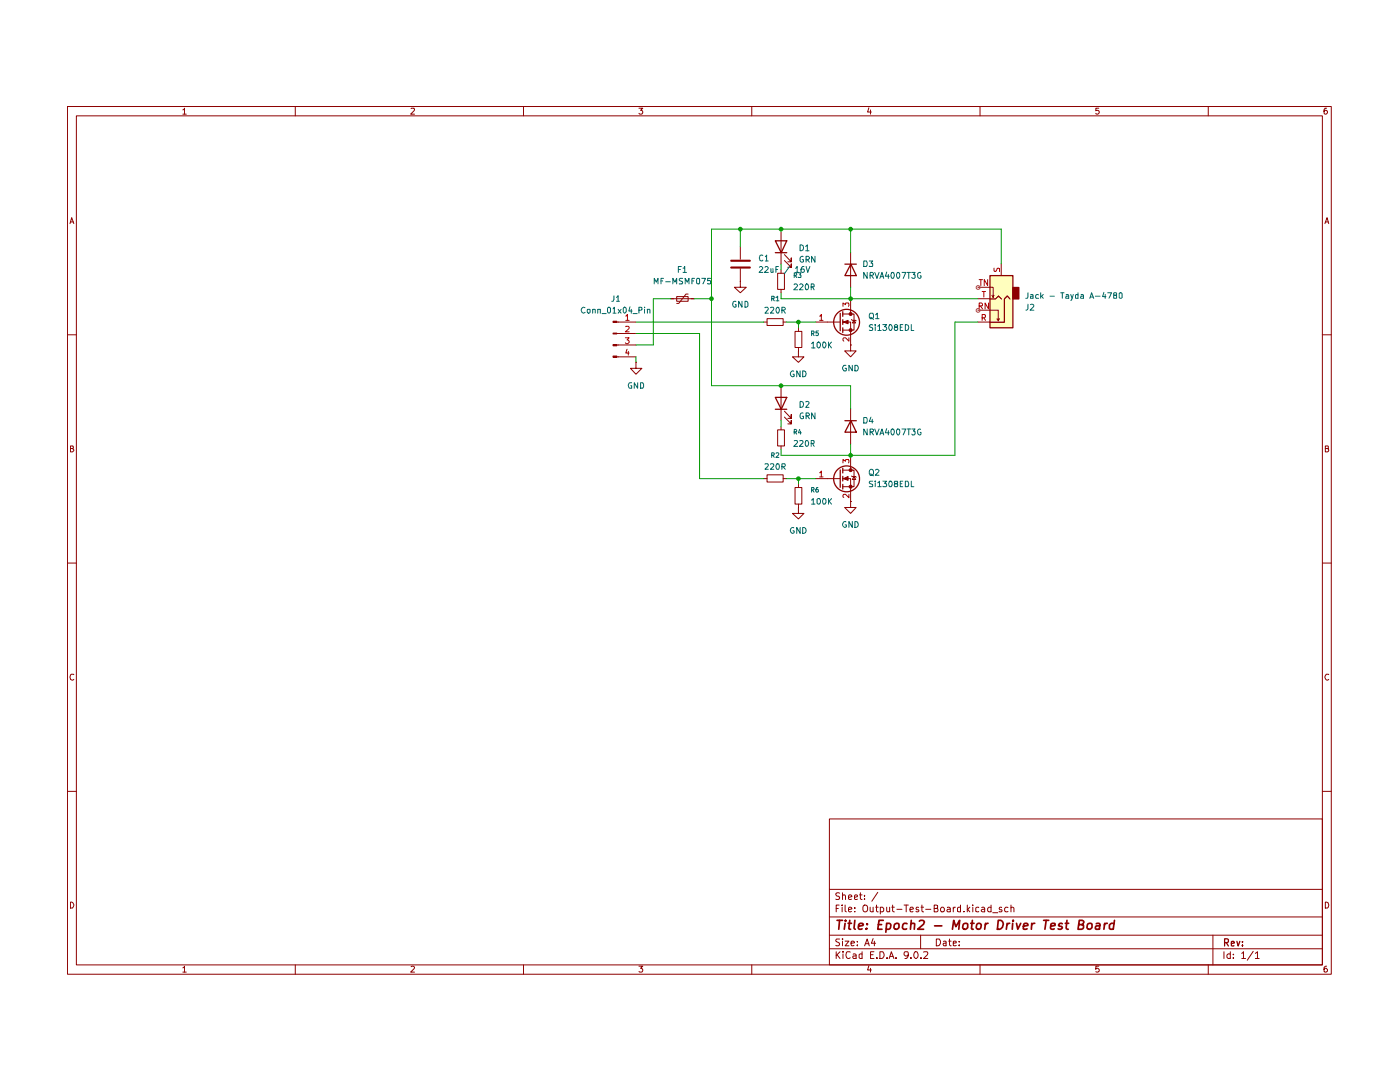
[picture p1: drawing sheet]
<svg xmlns="http://www.w3.org/2000/svg" width="279mm" height="216mm" viewBox="0 0 279 216" stroke-linecap="round" stroke-linejoin="round" font-family="sans-serif">
<g fill="none" stroke="#8d0000" stroke-width=".2">
<path d="M13.5 21.3h252.2v173.1h-252.2zM15.2 23.1h248.7v169.4h-248.7zM36.5 21.9l.3-.3v1.2M36.5 22.8h.7M58.9 21.3v1.8M82 21.7l.6-.1 .1 .3-.7 .9h.7M104.5 21.3v1.8M127.5 21.6h.8l-.5 .4 .4 .1v.6l-.5 .1-.2-.2M150 21.3v1.8M173.4 21.5l-.3 .9h.8M173.7 21.9v.9M195.6 21.3v1.8"/>
<path d="M219.3 21.6h-.6v.5h.6l.1 .4-.3 .3-.4-.2M241.1 21.3v1.8M264.8 21.6h-.4l-.2 .2v.8l.5 .2 .2-.3v-.2l-.2-.3-.5 .1v.2M14 44.6l.3-1.2 .4 1.2M14.1 44.3h.5M264.4 44.6l.4-1.2 .4 1.2M264.5 44.3h.6M13.5 66.8h1.7M263.9 66.8h1.8M14.1 89.5h.5v-.5h-.5v1.2h.4l.2-.5-.3-.2M264.5 89.5h.5l.1-.4-.6-.1v1.2l.6-.1 .1-.4-.3-.2M13.5 112.4h1.7"/>
<path d="M263.9 112.4h1.8M14.7 134.6l-.5-.1a.67 .67 0 0 0-.2 .7 .67 .67 0 0 0 .5 .5l.2-.1M265.2 134.6l-.5-.1a.67 .67 0 0 0-.3 .7 .67 .67 0 0 0 .5 .5l.3-.1M13.5 157.9h1.7M263.9 157.9h1.8M165.5 163.4h98.4v29.1h-98.4zM165.5 177.5h98.4M167.6 178.2l-.6-.1-.2 .3a.57 .57 0 0 0 .7 .5v.5h-.7M168.2 178.7l.1-.1h.4v.9M168.2 178.1v1.4M169.3 179.1l.7-.2-.1-.3h-.4l-.2 .2v.5l.2 .2 .4-.1M170.5 179.1l.6-.2v-.3h-.4l-.2 .2v.5l.2 .2 .4-.1"/>
<path d="M171.5 178.6h.5M171.7 178.1v1.2l.3 .2M172.6 179.3v.2M172.6 178.6v.2M175.2 178.1l-1.2 1.7M14.1 180a.66 .66 0 0 1 .6 .4 .66 .66 0 0 1-.2 .8h-.4zM36.5 193.1l.3-.3v1.2M36.5 194h.7M58.9 192.5v1.9M82 192.9l.5-.1 .2 .3-.7 .9h.7M104.5 192.5v1.9M127.5 192.8h.8l-.5 .4 .4 .1v.6h-.7"/>
<path d="M150 192.5v1.9M165.5 189.3h98.4M165.5 186.6h98.4M165.5 183h98.4M166.9 189.9v1.4M166.9 181.3h.4M167 190.5l.6 .8M167.5 180.6h-.6v1.4M167.6 187.4h-.6l-.2 .2 .2 .3a.55 .55 0 0 1 .5 .7h-.7M167.6 189.9l-.7 .8M168.1 180.6v.1M168.1 181v1"/>
<path d="M168.2 187.4v.1M168.2 187.8v.9M168.2 189.9v.1M168.2 190.3v1M168.7 187.8h.7l-.7 .9h.7M168.7 180.6v1.2l.2 .2M169.3 181.5l.7-.1-.1-.3-.4-.1-.2 .3v.5l.2 .2 .4-.1M169.7 190l-.6-.1a.78 .78 0 0 0-.3 .8 .78 .78 0 0 0 .6 .6l.3-.2M169.8 188.2l.7-.1-.1-.2-.4-.1-.2 .2 .1 .6h.5M170.3 190.4l.3-.1 .3 .2v.8M170.6 181.9v.1M170.6 181.1v.2"/>
<path d="M170.9 190.7l-.6 .1-.1 .1 .2 .4 .5-.1M171.1 188.6v.1M171.1 187.9v.1M172 190.4l-.3-.1-.2 .2v.6l.2 .2 .3-.1M172 189.9v1.4M172.3 180.8l.3-.2 .5 .2v.7l-.3 .5a.46 .46 0 0 1-.6-.5zM172.6 188.7l.5-1.3 .4 1.3M172.7 188.3h.7M173.4 192.7l-.3 .9h.8M173.7 181v.8l.2 .2 .3-.1M173.7 193.2v.8M173.7 190.5h.5"/>
<path d="M174.2 187.3l-.3 .9h.9M174.2 181v1M174.4 189.9h-.7v1.4h.7M174.5 187.8v.9M174.8 181h.5M174.9 180.6v1.2l.4 .2M175 191.1v.2M175.6 189.9h.6a.77 .77 0 0 1 .2 .9 .77 .77 0 0 1-.8 .5zM175.7 181.1l.4-.1 .3 .3-.1 .6h-.6M175.7 181v1.4M177 181v.8l.1 .2 .4-.1M177 191.1v.2"/>
<path d="M177.5 191.3l.4-1.4 .5 1.4M177.5 181v1M177.6 190.8h.6M178 181h.5M178.1 180.6v1.2l.4 .2M178.8 191.1v.2M179 181.4h1M180.4 180.6h.9M180.9 180.6v1.4M181.3 190.5l-.3 .3h-.3l-.3-.3 .2-.6 .6 .1a.93 .93 0 0 1-.3 1.3h-.3M181.6 181.5l.7-.1-.2-.4-.4 .1-.1 .7 .2 .2 .4-.1M181.8 191.1v.2"/>
<path d="M182.5 190l.1-.1a.68 .68 0 0 1 .7 .6 .68 .68 0 0 1-.6 .8 .89 .89 0 0 1-.2-1.3zM183.3 181.1l-.3-.1-.2 .3 .2 .2h.3l.1 .3-.2 .2-.4-.1M183.7 186.6v2.7M183.8 191.1v.2M183.8 181h.5M184 180.6v1.2l.3 .2M184.3 190l.7-.1 .2 .3-.1 .3-.8 .8h.9M184.7 181.4h1.1M186.4 181.3l.6-.1 .1-.5-.7-.1v1.4h.5a.42 .42 0 0 0 .2-.7h-.2M186.9 187.4h.6a.77 .77 0 0 1 .2 .9 .77 .77 0 0 1-.8 .4zM187.7 181.3l.3-.3h.2l.3 .3-.1 .6h-.6zM188.3 187.9h.5v.8"/>
<path d="M188.8 188.1l-.5 .1-.1 .2 .2 .3 .4-.1M189.1 181.1h.5l.1 .9M189.3 187.8h.5M189.5 187.4v1.1l.2 .2h.1M189.7 181.4l-.7 .2 .1 .4 .6-.1M190.2 188.2l.6-.1v-.2h-.6v.7h.6M190.2 181v1M190.7 181l-.5 .3M191.4 188.6v.1M191.4 187.9v.1M191.7 181.1l-.4-.1-.2 .2v.7h.6M191.7 180.6v1.4"/>
<path d="M192.4 181.9v.1M193 180.6v1.4M193.1 181.4l.5 .6M193.6 181l-.6 .5M194.1 180.6v.1M194.1 181v1M195.3 181.1l-.3-.1-.3 .2v.7h.6M195.6 192.5v1.9M195.9 181.1h.5l.1 .9M196.5 181.4l-.7 .2v.2l.3 .2 .4-.1M197.8 181.1l-.4-.1-.3 .3 .1 .6h.6M197.8 180.6v1.4"/>
<path d="M198.1 182.1h1M199.9 181.1l-.3-.1-.2 .3 .2 .2h.3l.1 .3-.2 .2-.4-.1M201.2 181.1l-.5-.1-.2 .3 .1 .6h.6M201.8 181.2v-.1a.36 .36 0 0 1 .6 .2v.7M201.8 180.6v1.4M219.3 192.8h-.6v.6l.4-.2 .3 .3-.1 .4h-.6M241.1 192.5v1.9M242.1 186.6v5.9M244.3 189.9v1.4M245.5 190.4l-.4-.1-.2 .3v.4l.2 .3 .4-.1M245.5 189.9v1.4M246.1 191.1v.2"/>
<path d="M246.1 190.4v.1M247.8 190.2l.4-.3v1.4M247.8 191.3h.8M250.1 189.8l-1.2 1.8M250.5 190.2l.5-.3v1.4M250.5 191.3h.8M264.5 180a.66 .66 0 0 1 .7 .4 .66 .66 0 0 1-.3 .8h-.4zM264.8 192.8l-.6 .2v.9h.6l.1-.4-.2-.3h-.3l-.2 .3"/>
</g>
<path d="M244.4 188.1l.7-.1 .1-.5-.3-.2h-.5v1.5M244.7 188.1l.5 .7M245.7 188.3l.6-.1-.1-.4-.5 .1v.8h.6M246.8 187.8l.3 1 .3-1M247.9 188.6v.2M247.9 187.9v.1" fill="none" stroke="#8d0000" stroke-width=".25"/>
<g fill="none" stroke="#8d0000" stroke-width=".34">
<path d="M167 183.6h1.2M167.6 183.6l-.2 1.8M168.7 184.2l-.2 1.2M168.7 183.6v.2M169.3 184.2h.6M169.6 183.6l-.2 1.7 .4 .1M170.6 183.6l-.2 1.6 .3 .2M171.4 184.8l.8-.1v-.4a.6 .6 0 0 0-.8 .2v.8h.6M173 185.3l-.1 .1-.1-.1h.2l-.1 .1M173.1 184.3v.2M175.3 184.5h.6M176.3 183.6h-.9l-.2 1.8h.8"/>
<path d="M177 184.3l.5-.1 .3 .4-.3 .7h-.6M177 184.2l-.2 1.8M178.6 184.4l.3-.2 .5 .2v.7l-.2 .2-.5 .1-.2-.1-.1-.2zM181 184.3h-.7l-.2 .8 .2 .3 .6-.1M181.8 184.4l.3-.2 .4 .1v1.1M181.9 183.6l-.2 1.8M183.5 183.8l.2-.2h.5a.34 .34 0 0 1 .2 .6l-.1 .2-1.2 1h1.2M186.5 184.7h1.5M190.1 185.4l.2-1.8 .5 1.3 .7-1.3-.2 1.8M192.3 184.4l.1-.1a.56 .56 0 0 1 .7 .1v.7l-.4 .3-.4-.1-.2-.2zM193.7 184.2h.7M194.1 183.6l-.2 1.7 .3 .1"/>
<path d="M195 184.4l.2-.2 .6 .2v.7l-.2 .2-.4 .1-.3-.1-.1-.2zM196.7 184.2l-.2 1.2M197.2 184.2l-.6 .4M199.2 183.6h.5a.96 .96 0 0 1 .5 1.2 .96 .96 0 0 1-1.1 .6zM201 184.2l-.2 1.2M201.5 184.2l-.3 .1-.2 .3M202.1 184.2l-.1 1.2M202.2 183.6v.2M202.9 184.2l.2 1.2 .6-1.2M204.2 184.8l.9-.1v-.4h-.7l-.2 .9 .2 .2 .6-.1M205.9 184.2l-.1 1.2M206.5 184.2l-.4 .1-.2 .3"/>
<path d="M208.3 183.6h1M208.8 183.6l-.3 1.8M209.7 184.8l.9-.1v-.4a.6 .6 0 0 0-.9 .2v.8h.7M212 184.3l-.4-.1-.4 .4 .3 .2 .4 .1 .1 .3a.6 .6 0 0 1-.8 .1M212.6 184.2h.7M212.9 183.6l-.1 1.6 .1 .1 .3 .1M215.3 184.5l.8-.1 .2-.4-.1-.2-.2-.2h-.6l-.3 1.8h.7l.4-.1v-.6l-.3-.2M217.1 184.4l.1-.1a.56 .56 0 0 1 .7 .1v.7l-.4 .3-.4-.1-.2-.2zM218.8 184.3h.7l-.1 1.1M219.5 184.7h-.6l-.3 .3v.3l.2 .1 .7-.1M220.5 184.2l-.2 1.2M221 184.2l-.4 .1-.2 .3"/>
<path d="M222.3 184.3a.65 .65 0 0 0-.9 .3v.7l.3 .1 .5-.1M222.4 183.6l-.2 1.8"/>
</g>
<path d="M197.5 55h4.6v10.4h-4.6z" fill="#fffebe"/>
<path d="M158.7 66.1h1.3v3.2h-1.3zM159.3 65.4v.7M159.3 69.3v.7M165.1 95.5h2.5M168.2 93.8h2.2v3.3h-2.2" fill="none" stroke="#8d0000" stroke-width=".2"/>
<path d="M167.7 93.8v3.4M168.2 93.4v1M168.2 95v1M168.2 96.6v1" fill="none" stroke="#8d0000" stroke-width=".25"/>
<path d="M168.3 95.5l1-.4v.7z" fill="#8d0000"/>
<path d="M168.3 95.5l1-.4v.7zM169.8 93.1v.7" fill="none" stroke="#8d0000" stroke-width=".2"/>
<circle cx="169" cy="95.5" r="2.58" fill="none" stroke="#8d0000" stroke-width=".25"/>
<path d="M169.6 93.6h.4v.4h-.4z" fill="#8d0000"/>
<path d="M169.6 93.6h.4v.4h-.4z" fill="none" stroke="#8d0000" stroke-width=".2"/>
<path d="M169.6 96.9h.4v.4h-.4z" fill="#8d0000"/>
<path d="M165.1 64.3h2.5M168.2 62.7h2.2v3.2h-2.2M169.8 68.8v1.2h1.1l-1.1 1.2-1.2-1.2h1.2M169.8 68.8h.1M162.8 95.5h2.3M168.2 95.5h1.6v4.6M169.6 96.9h.4v.4h-.4zM169.8 81.6v7M169.8 90.8v2.3M169.9 95l.9 .1 .1 .2M170.4 95.1l.4 .6h-.7z" fill="none" stroke="#8d0000" stroke-width=".2"/>
<path d="M163.6 94.3h.1l.2-.3v1.2M163.6 95.2h.7M168.2 92.4v-.7l.5 .3 .1-.3h.5v.7M169.4 98.6v.7l-.7-.7h-.3l-.2 .2v.3l.2 .1" fill="none" stroke="#b40000" stroke-width=".2"/>
<path d="M167.7 62.5v3.5M168.2 62.2v.9M168.2 63.8v.9M168.2 65.4v.9M168.6 83.9h2.3M169.8 83.9l1.1 2.3h-2.3z" fill="none" stroke="#8d0000" stroke-width=".25"/>
<path d="M168.3 64.3l1-.4v.7z" fill="#8d0000"/>
<path d="M168.3 64.3l1-.4v.7zM169.8 61.9v.8" fill="none" stroke="#8d0000" stroke-width=".2"/>
<circle cx="169" cy="64.3" r="2.58" fill="none" stroke="#8d0000" stroke-width=".25"/>
<path d="M169.6 62.4h.4v.5h-.4z" fill="#8d0000"/>
<path d="M169.6 62.4h.4v.5h-.4z" fill="none" stroke="#8d0000" stroke-width=".2"/>
<path d="M169.6 65.7h.4v.4h-.4z" fill="#8d0000"/>
<g fill="none" stroke="#8d0000" stroke-width=".2">
<path d="M169.8 50.4v6.9M169.8 59.6v2.3M162.8 64.3h2.3M168.2 64.3h1.6v4.5M169.6 65.7h.4v.4h-.4zM169.9 63.8l.2 .1 .8 .1M170.4 63.9l.4 .5h-.7zM158.7 97.3h1.3v3.3h-1.3zM159.3 96.6v.7M159.3 101.3v1.1h1.1l-1.1 1.1-1.1-1.1h1.1M159.3 101.3h.1M159.3 100.6v.7"/>
<path d="M169.8 100.1v1.2h1.1l-1.1 1.1-1.2-1.1h1.2M169.8 100.1h.1"/>
</g>
<path d="M163.6 63.1h.1l.2-.4v1.2M163.6 63.9h.7M168.2 61.1v-.6l.5 .3 .1-.3h.5v.6M169.4 67.4v.7l-.7-.7h-.3l-.2 .2v.3l.2 .2" fill="none" stroke="#b40000" stroke-width=".2"/>
<path d="M168.6 52.7h2.3M169.8 52.7l1.1 2.3h-2.3z" fill="none" stroke="#8d0000" stroke-width=".25"/>
<path d="M202.1 57.3h1.2v2.3h-1.2z" fill="#8d0000"/>
<path d="M197.6 55h4.5v10.4h-4.5zM197.6 59.6h1.1l.6-.5 .6 .5M201.6 59.6l-.6-.5-.5 .5v4.7h-2.9M202.1 57.4h1.2v2.2h-1.2z" fill="none" stroke="#8d0000" stroke-width=".25"/>
<path d="M195.2 57.3h3v2.1l.2-.5M195.2 59.6h2.3M198 58.9l.2 .5M199.8 52.7v2.3M195.2 61.9h4v2.1l.3-.4M195.2 64.3h2.3M199 63.6l.2 .4" fill="none" stroke="#8d0000" stroke-width=".2"/>
<path d="M195.4 55.8h.7M195.8 55.8v1.2M196 58.2h.7M196.3 58.2v1.1M197.1 55.8v1.2l-.7-1.2v1.2M198.4 53.5v.5l.1 .2 .3-.1 .2-.5h.5v.6M195.4 61h.6v-.5h-.6v1.1M195.7 61l.4 .6M196 63.4l.6-.1 .1-.3-.2-.3h-.5v1.2M196.3 63.4l.4 .5M197.3 60.5v1.1l-.7-1.1v1.1" fill="none" stroke="#b40000" stroke-width=".2"/>
<path d="M122.3 64.1h.8v.2h-.8z" fill="#8d0000"/>
<path d="M122.3 64.1h.8v.2h-.8z" fill="none" stroke="#8d0000" stroke-width=".2"/>
<path d="M122.3 66.5h.8v.1h-.8z" fill="#8d0000"/>
<path d="M122.3 66.5h.8v.1h-.8z" fill="none" stroke="#8d0000" stroke-width=".2"/>
<path d="M122.3 68.8h.8v.2h-.8z" fill="#8d0000"/>
<path d="M122.3 68.8h.8v.2h-.8z" fill="none" stroke="#8d0000" stroke-width=".2"/>
<path d="M122.3 71h.8v.3h-.8z" fill="#8d0000"/>
<g fill="none" stroke="#8d0000" stroke-width=".2">
<path d="M133.9 59.6h4.6M135 59.2h2.3v.9h-2.3zM137.3 58.7h-.4l-1.4 1.8h-.5M147.7 56.1v1.2h1.2l-1.2 1.1-1.1-1.1h1.1M147.7 56.1h.1M147.7 49.2v2.5M147.7 53.6v2.5M155.2 54.5h1.4v3.2h-1.4zM155.9 45.7v7M155.9 53.9v.6M155.9 57.7v.7M156.6 52l1.3 1.3v-.6v.6h-.7"/>
<path d="M156.6 50.8l1.3 1.4v-.7v.7h-.7M122.3 71h.8v.3h-.8zM123.1 64.3h3.8M123.1 66.6h3.8M123.1 68.8h3.8M123.1 71.2h3.8M126.9 72.3v1.2h1.2l-1.2 1.2-1.1-1.2h1.1M126.9 72.3h.1M152.4 64.3h.7M153.1 63.6h3.2v1.3h-3.2zM155.9 77v6.9M156.3 64.3h.7"/>
<path d="M159.3 70v1.2h1.1l-1.1 1.1-1.1-1.1h1.1M159.3 70h.1M152.4 95.5h.7M153.1 94.7h3.2v1.5h-3.2zM155.2 85.8h1.4v3.2h-1.4zM155.9 85.1v.7M155.9 89v.7M156.3 95.5h.7M156.6 83.2l1.3 1.4v-.7v.7h-.7M156.6 82l1.3 1.5v-.8v.8h-.7"/>
</g>
<path d="M124.8 67.4h.8l-.5 .4 .5 .3v.2l-.3 .3h-.3l-.2-.2M124.9 63.1l.3-.4v1.2M124.9 65.2l.5-.1 .2 .3-.8 .8h.8M124.9 63.9h.7M125.1 69.7l-.2 .7h.7M125.4 70.1v.8" fill="none" stroke="#b40000" stroke-width=".2"/>
<path d="M154.7 48.1h2.3l-1.1 2.3zM154.7 50.4h2.3M154.7 79.3h2.3l-1.1 2.4zM154.7 81.7h2.3" fill="none" stroke="#8d0000" stroke-width=".25"/>
<path d="M145.9 52h3.8M145.9 53.4h3.8" fill="none" stroke="#8d0000" stroke-width=".42"/>
<g fill="none" stroke="#009800" stroke-width=".2">
<path d="M133.9 59.6h-3.5v9.2h-3.5M138.5 59.6h3.5M147.7 45.7v3.5M155.9 52.7v1.2M155.9 58.4v1.2h39.3M169.8 45.7v4.7M169.8 57.3v2.3M199.8 52.7v-7h-57.8v31.3h27.8v4.6M126.9 64.3h25.5M126.9 66.6h12.7v28.9h12.8M126.9 71.2v1.1M157 64.3h5.8"/>
<path d="M159.3 64.3v1.1M195.2 64.3h-4.6v26.5h-34.7v-1.1M155.9 83.9v1.2M157 95.5h5.8M159.3 95.5v1.1M169.8 88.6v2.2"/>
</g>
<g fill="#009800">
<circle cx="155.9" cy="77" r=".47"/>
<circle cx="159.3" cy="64.3" r=".47"/>
<circle cx="169.8" cy="45.7" r=".47"/>
<circle cx="169.8" cy="59.6" r=".47"/>
<circle cx="155.9" cy="45.7" r=".47"/>
<circle cx="169.8" cy="90.8" r=".47"/>
<circle cx="159.3" cy="95.5" r=".47"/>
<circle cx="142" cy="59.6" r=".47"/>
<circle cx="147.7" cy="45.7" r=".47"/>
</g>
<g fill="none" stroke="#006664" stroke-width=".2">
<path d="M122.5 59v.8l-.2 .3h-.2M123 59.4l.4-.4v1.1M130.6 56.6v-1.1l.4 .8 .3-.8v1.1M131.9 56.1h.4M132.4 55.5h-.5v1.1M132.8 56.2h1M134.3 56.6v-1.1l.4 .8 .3-.8v1.1M135.4 53.8h.4M136 53.2h-.6v1.2M136.2 55.5h-.5l-.1 .2 .1 .4h.4v.5h-.5M136.3 53.5h.2l.2-.3v1.2M136.3 54.4h.7"/>
<path d="M136.7 56.6v-1.1l.5 .8 .3-.8v1.1M138.1 56.1h.3M138.6 55.5h-.5v1.1M139 55.7l.2-.2h.3v1.1h-.3l-.2-.1zM140 55.5h.8l-.5 1.1M141.8 55.5h-.6v.6h.6l-.1 .5h-.5M151.6 53.3l.4-.1 .2 .3-.7 .9h.7M152.2 51l-.1-.1a.6 .6 0 0 0-.6 .6 .6 .6 0 0 0 .6 .6l.1-.2M152.7 53.3l.4-.1 .2 .3-.7 .9h.7M152.7 51.2l.3-.3v1.2M152.7 52.1h.6M153.8 53.6v.7h.5"/>
<path d="M154 59.6l.5-.1v-.3l-.5-.1v.9M154.3 53.6v.8M154.3 59.6l.2 .4M154.9 59.4l.3-.3v.9M154.9 53.8h.3M155.4 53.2h-.5v1.2M157.6 53.2l-1 1.4M158.5 56.8l.4-.2 .3 .4-.8 .8h.8M158.5 55h.4l.1-.3-.2-.3h-.3v1M158.7 55l.3 .4M158.8 53.5l.3-.3v1.2M158.8 54.4h.6"/>
<path d="M159.3 54.4h.6l-.3 .5 .3 .1v.3h-.6M159.6 56.8l.4-.2 .3 .4-.8 .8h.8M159.7 48.9l.6 .1 .1 .4-.1 .5-.4 .1h-.2zM160.3 51.2l-.3-.1-.3 .4v.6l.3 .2 .4-.1v-.4h-.3M160.4 53.2h-.2a.73 .73 0 0 0-.1 1.2l.3-.1 .1-.4-.1-.2h-.5v.2M160.8 49.2l.3-.3v1.1M160.8 50h.7M160.9 51.8h.4l.2-.2-.2-.5h-.4v1.2M160.9 53.2l.3 1.2 .4-1.2M161 56.6a.62 .62 0 0 1 .4 .6 .62 .62 0 0 1-.4 .6 .78 .78 0 0 1 0-1.2zM161.1 51.8l.4 .5M161.9 57.2h.5l.1-.4-.2-.2h-.4v1.2"/>
<path d="M162.1 57.2l.4 .6M162.6 51.1v1.2l-.6-1.2v1.2M172.4 52.1h.5l.2 .2v.6l-.2 .3h-.5zM173.1 54.4v1.1l-.7-1.1v1.1M173.5 52.1h.7l-.4 .4 .4 .1v.5h-.7M173.7 55l.5-.1v-.5h-.5v1.1M173.9 55l.4 .5M174.6 54.4l.4 1.1 .4-1.1M175.6 55.5l.4-1.1 .4 1.1M175.7 55.2h.6M177 54.3l-.3 .8h.8M177.3 54.8v.7"/>
<path d="M177.9 54.4h.3a.69 .69 0 0 1-.1 1.1l-.3-.5zM179.2 54.4h.1a.69 .69 0 0 1-.1 1.1l-.1-.1a.7 .7 0 0 1 .1-1zM180 54.4h.8l-.5 1.1M181 54.4h.7M181.4 54.4v1.1M182 54.4h.6l-.3 .4 .3 .1v.5l-.1 .1h-.4l-.1-.1M183.7 54.4h-.2l-.4 .2v.6l.2 .3h.3l.2-.1v-.4h-.2M205.1 58.4v.9l-.1 .2h-.3M205.7 58.8h.5v.7h-.5v-.3l.5-.1M207.3 58.8h-.4l-.2 .2 .1 .5h.5M207.7 58.4v1.1M207.9 59.1l.3 .4"/>
<path d="M208.2 58.8l-.5 .5M209.6 59.1h.8M211.7 58.4h.6M212 58.4v1.1M212.8 58.8h.3l.2 .1v.6h-.5l-.1-.2 .2-.2h.4M213.7 58.8l.3 .7M214.2 58.8l-.3 1.1h-.2M215.1 58.4v1.1h-.4l-.1-.6 .2-.1h.3M215.7 58.8h.4l.1 .1v.6h-.5l-.1-.2 .2-.2h.4M217.5 59.5l.3-1.1 .5 1.1M217.6 59.3h.5M218.6 59.1h.9"/>
<path d="M220.3 58.3l-.2 .9h.6M220.6 58.8v.7M221.1 58.4h.7l-.5 1.1M222.4 58.9l-.1-.4 .5-.1v.4l-.5 .2v.5l.5-.1v-.4l-.1-.1M223.4 58.6l.1-.2 .4 .2v.8l-.1 .1-.4-.1zM116.8 61.4l-.4-.1a.6 .6 0 0 0-.4 .7l.4 .5 .4-.2M117.3 61.7l.5 .1v.5l-.2 .2-.3-.1-.1-.2zM118.3 61.8h.5v.7M118.3 61.7v.8M119.3 61.8l.5-.1v.8M119.3 61.7v.8M120.1 62.6h.9"/>
<path d="M121.3 61.4l.3-.1 .2 .3v.6l-.2 .3-.4-.3zM122.3 61.6l.3-.3v1.2M122.3 62.5h.6M123 60.1h.6M123.4 61.7l.6 .8M124 61.7l-.6 .8M124.5 61.4l.2-.1 .3 .3v.6l-.3 .3-.3-.3zM125.7 61.2l-.2 .9h.7M126 61.7v.8M126.1 76.4h-.5l-.1 .1-.1 .5 .2 .5h.5v-.5h-.2M126.3 62.6h.9M127.3 76.4v1.1l-.7-1.1v1.1"/>
<path d="M127.5 61.9l.6-.1v-.4l-.6-.1v1.2M127.8 76.4h.5l.1 .2v.6l-.1 .3h-.5zM128.6 61.3v.1M128.6 61.7v.8M129.2 61.8h.5v.7M129.2 61.7v.8M146.9 60.2l-.2-.1a.6 .6 0 0 0-.5 .6 .6 .6 0 0 0 .5 .6l.2-.1v-.4h-.2M148.1 60.1v1.2l-.7-1.2v1.2M148.7 60.1l.4 .1 .2 .3v.5l-.4 .3h-.2zM152.7 61.4l.5-.1 .1 .3-.6 .9h.6M153.8 61.4l.5-.1 .1 .3-.6 .9h.6M154.9 60h.6"/>
<path d="M155 61.4l.2-.1a.67 .67 0 0 1 0 1.2l-.2-.2a.69 .69 0 0 1 0-.9zM156 61.9l.6-.1v-.4l-.6-.1v1.2M156.3 61.9l.4 .6M158.4 74.1a.54 .54 0 0 0-.7 .6 .54 .54 0 0 0 .8 .4v-.4h-.3M159.7 74v1.2l-.7-1.2v1.2M160.2 74l.6 .2 .1 .3-.1 .5-.4 .2h-.2zM162 68.6l.3-.4v1.2M162 66.6h.3l.2-.4-.2-.2h-.3v1M162 69.4h.6M162.1 66.6l.4 .4M163.2 68.3l.1-.1a.62 .62 0 0 1 .5 .6 .62 .62 0 0 1-.5 .6l-.2-.2zM163.3 66h-.4l-.1 .5h.5v.4h-.5"/>
<path d="M164.3 68.3l.1-.1a.62 .62 0 0 1 .5 .6 .62 .62 0 0 1-.5 .6l-.2-.5zM165.4 68.2v1.2M165.4 68.8l.5 .6M165.9 68.2l-.5 .7M168.8 72.9h-.4l-.2 .4 .2 .7 .5-.1v-.4h-.2M170.1 72.9v1.1l-.7-1.1v1.1M170.6 72.9h.4l.2 .2 .1 .4-.3 .5h-.4zM173.7 62.5h.5l.1 .3-.1 .8h-.5l-.2-.4zM173.7 63.3l.6 .5M174.2 64.9l-.5-.1-.2 .2 .2 .3 .5 .1v.4l-.2 .2-.5-.1M174.7 64.8v.1M174.7 65.2v.8"/>
<path d="M174.8 62.8l.3-.3v1.1M174.8 63.6h.6M175.2 65.1l.3-.3v1.2M175.2 66h.7M176.2 64.8h.8l-.5 .4 .4 .1 .1 .4-.3 .3h-.3l-.2-.2M177.5 64.9l.1-.1a.62 .62 0 0 1 .5 .6 .62 .62 0 0 1-.5 .6l-.2-.6zM178.7 65.3l-.2-.3a.35 .35 0 0 1 .3-.2 .35 .35 0 0 1 .4 .2l-.7 .4 .1 .5 .1 .1 .4-.1 .1-.2-.1-.4h-.2M179.7 65.3h.3M180.2 64.8h-.5v1.2h.5M180.7 64.8l.6 .1 .1 .4-.1 .5-.4 .2h-.2zM181.9 64.8v1.2h.5M205.1 60.7v.9l-.4 .3"/>
<path d="M205.7 60.8l.4-.1 .2 .3-.7 .9h.7M152.7 92.6l.5-.1 .1 .2-.1 .4-.5 .5h.6M153.8 92.6l.5-.1 .1 .2-.1 .4-.5 .5h.6M154 90.8h.5v-.4l-.5-.1v1M154.3 90.8l.2 .5M154.9 90.4l.4-.1 .2 .2-.6 .8h.6M155 92.5a.6 .6 0 0 1 .6 .5 .6 .6 0 0 1-.2 .6h-.4l-.1-.4zM156 93.1h.6v-.6h-.6v1.1M156.3 93.1l.4 .5M158.5 88l.4-.1 .3 .3-.8 .9h.8M158.5 86.2h.4l.1-.3-.2-.2h-.3v.9M158.7 86.2l.3 .4"/>
<path d="M159.6 88l.4-.1 .3 .3-.8 .9h.8M159.6 85.7l-.3 .7h.6M159.7 80.1l.6 .2 .1 .3-.1 .5-.4 .2h-.2zM159.8 86v.6M160.3 82.5l-.3-.1-.3 .3v.6l.3 .3 .4-.1v-.4h-.3M160.8 88l.2-.1a.64 .64 0 0 1 .4 .6 .64 .64 0 0 1-.4 .6l-.2-.1-.1-.4zM160.8 80.2l.4-.1 .3 .3-.7 .9h.7M160.9 83h.5l.1-.4-.2-.2h-.4v1.2M161.1 83l.4 .6M161.9 88.5h.5l.1-.5-.6-.1v1.2M162 99.8l.3-.3v1.1M162 97.8h.3l.2-.2-.1-.3h-.4v.9"/>
<path d="M162.1 88.5l.4 .6M162.1 97.8l.4 .4M162.6 82.4v1.2l-.6-1.2v1.2M163.1 99.7l.1-.2a.6 .6 0 0 1 .6 .4 .6 .6 0 0 1-.2 .7h-.4l-.1-.2zM163.2 97.3h-.2a.72 .72 0 0 0 0 .9l.3-.1v-.4l-.3-.1-.2 .2M164.3 99.6v-.1a.6 .6 0 0 1 .6 .4 .6 .6 0 0 1-.2 .7l-.4-.1zM165.4 99.5v1.1M165.4 100l.5 .6M165.9 99.5l-.5 .7M172.4 83.3h.5l.2 .3v.6l-.2 .2h-.5zM173.1 85.6v1.2l-.7-1.2v1.2M173.6 93.8l.2-.2 .4 .1a.87 .87 0 0 1 0 1.1h-.5l-.2-.3z"/>
<path d="M173.7 86.2l.5-.1 .1-.3-.2-.2h-.4v1.2M173.7 94.6l.6 .3M173.8 83.2l-.3 .9h.7M173.9 86.2l.4 .6M174.1 83.7v.7M174.2 96h-.5l-.2 .2 .2 .3 .5 .2v.3l-.7 .1M174.6 85.6l.4 1.2 .4-1.2M174.7 96v.1M174.7 96.4v.7M174.8 93.8l.4-.2 .2 .4-.7 .8h.7M175.2 96.4l.3-.4v1.1M175.2 97.1h.7"/>
<path d="M175.6 86.8l.4-1.2 .4 1.2M175.7 86.4h.6M176.2 96h.8l-.5 .4 .4 .1 .1 .4-.2 .2-.6-.1M177 85.5l-.3 .9h.8M177.3 85.9v.9M177.5 96.1v-.1a.6 .6 0 0 1 .6 .4 .6 .6 0 0 1-.2 .7l-.4-.1zM177.9 85.7l.2-.1a.6 .6 0 0 1 .4 .4 .6 .6 0 0 1-.1 .6l-.2 .2-.3-.2zM178.7 96.5l-.2-.2 .1-.3h.5v.4l-.5 .1-.1 .2 .1 .4h.5l.1-.4-.3-.2M179.2 85.6a.6 .6 0 0 1 .4 .4 .6 .6 0 0 1-.1 .6l-.2 .2a.67 .67 0 0 1-.4-.6 .67 .67 0 0 1 .3-.6zM179.7 96.5h.3M180 85.6h.8l-.5 1.2M180.2 96h-.5v1.1h.5"/>
<path d="M180.7 96h.4l.2 .2 .1 .5-.1 .3-.2 .1h-.4zM181 85.6h.7M181.4 85.6v1.2M181.9 96v1.1h.5M182 85.6h.6l-.3 .4 .3 .1v.5l-.1 .2h-.4l-.1-.2M183.7 85.7l-.2-.1-.4 .3v.5l.2 .3 .3 .1 .2-.2v-.3h-.2M158.4 105.3a.53 .53 0 0 0-.7 .5 .53 .53 0 0 0 .7 .5l.1-.4h-.3M159.7 105.2v1.2l-.7-1.2v1.2M160.2 105.2l.6 .2 .1 .4-.1 .5-.4 .1h-.2zM162 100.6h.6M168.8 104.1h-.4l-.2 .5a.53 .53 0 0 0 .1 .5 .53 .53 0 0 0 .6 .1v-.5h-.2M170.1 104.1v1.1l-.7-1.1v1.1"/>
<path d="M170.6 104.1l.6 .1 .1 .4-.1 .5-.3 .1h-.3z"/>
</g>
<g fill="none" stroke="#b1444b" stroke-width=".2">
<circle cx="195.2" cy="57.4" r=".38"/>
<circle cx="195.2" cy="61.9" r=".38"/>
</g>
</svg>
